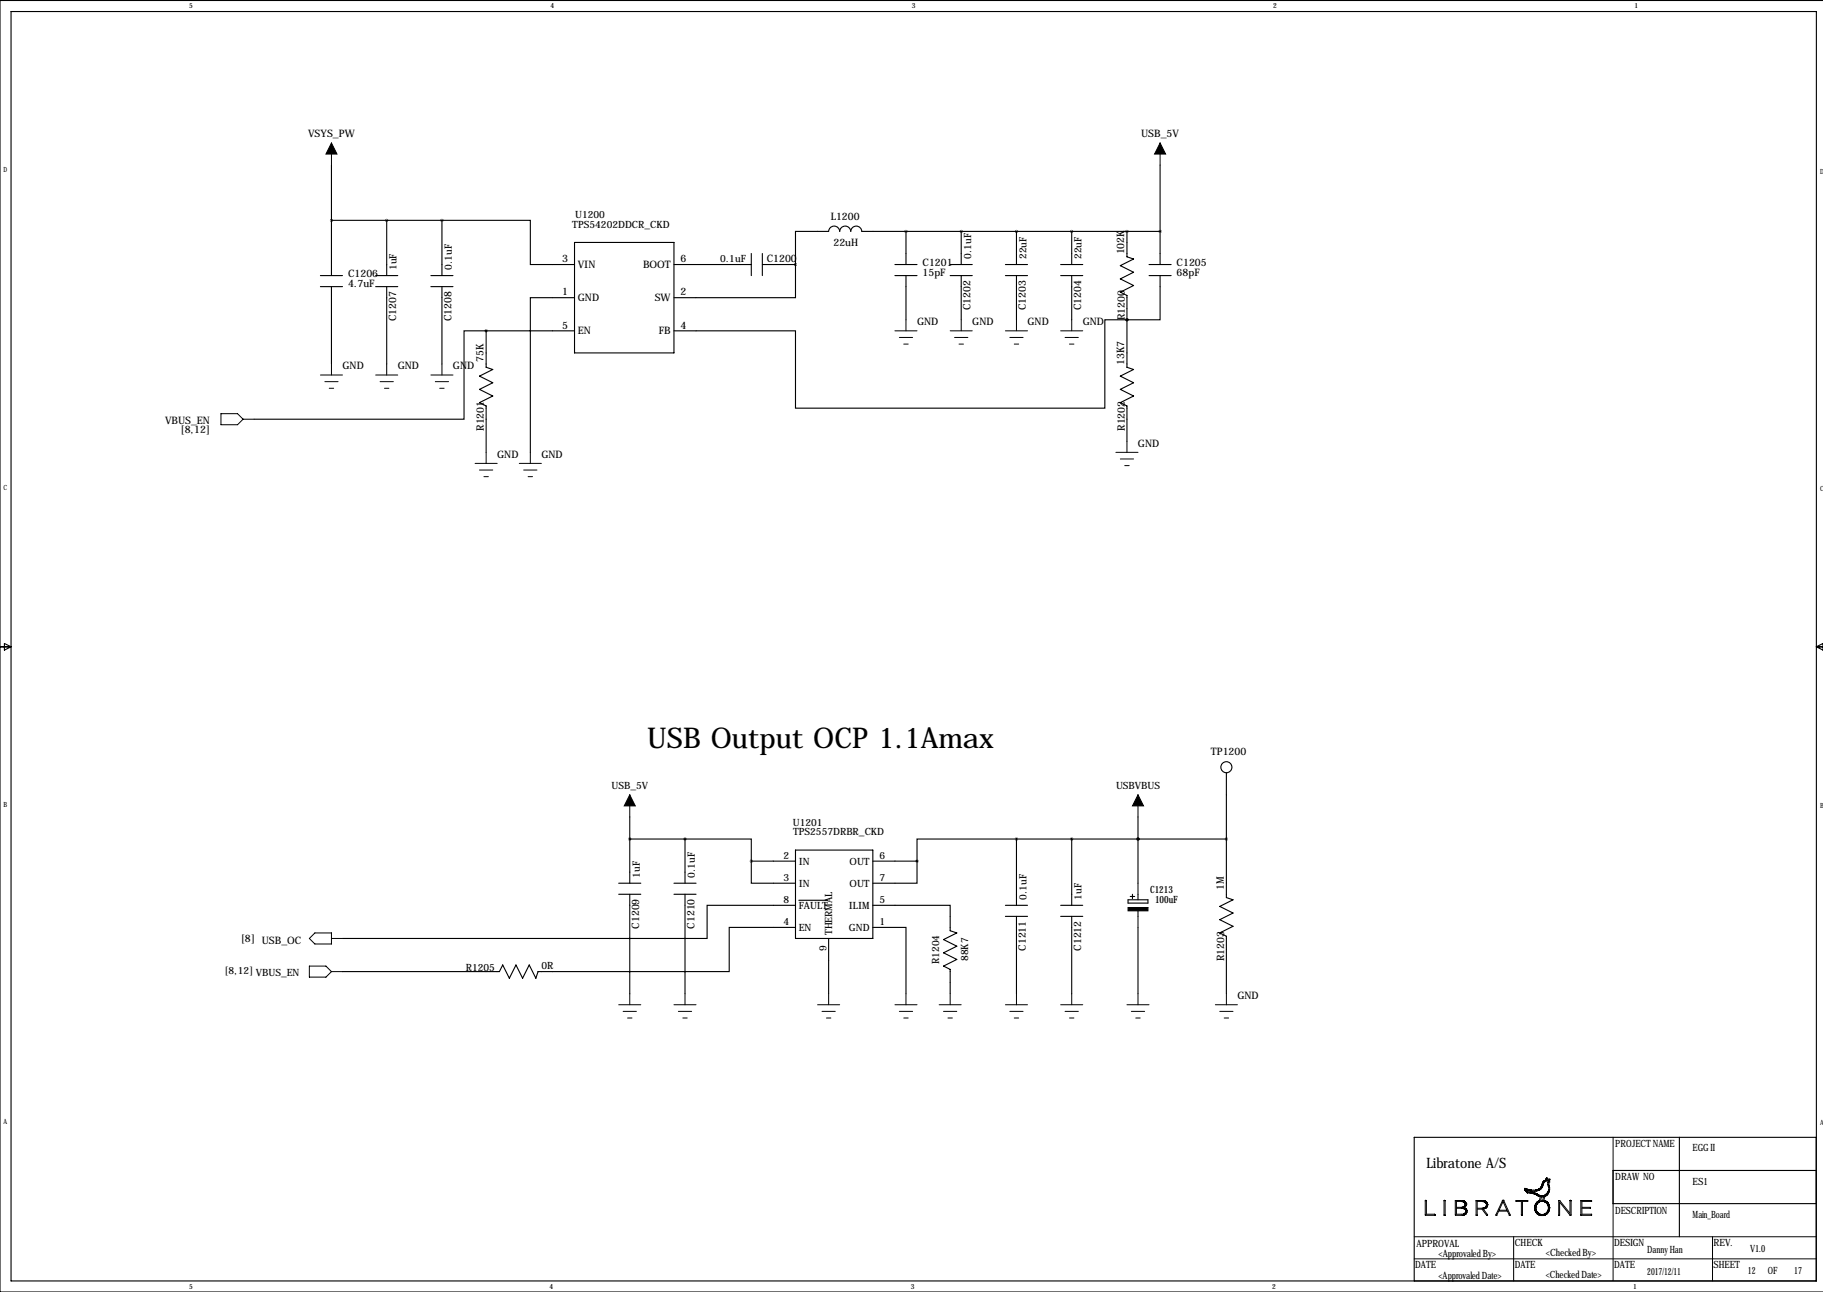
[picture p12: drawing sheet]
<svg xmlns="http://www.w3.org/2000/svg" width="419mm" height="297mm" viewBox="0 0 419 297" stroke-linecap="round" stroke-linejoin="round" font-family="sans-serif">
<defs><g id="words">
<text font-size="6.6" x="148.8" y="171.9">USB Output OCP 1.1Amax</text>
<text font-size="3.3" x="327.9" y="268.5">Libratone A/S</text>
<g font-size="2.4">
<text x="70.8" y="31.6">VSYS_PW</text>
<text x="262.4" y="31.6">USB_5V</text>
<text x="191" y="50.7">L1200</text>
<text x="191.6" y="56.5">22uH</text>
<text x="258.5" y="58.5" transform="rotate(-90 258.5 58.5)">102K</text>
<text x="80" y="63.6">C1206</text>
<text x="129.2" y="60.3">3</text>
<text x="132.8" y="61.6">VIN</text>
<text x="147.8" y="61.6">BOOT</text>
<text x="156.5" y="60.3">6</text>
<text x="176.3" y="60.3">C1200</text>
<text x="212.1" y="61.1">C1201</text>
<text x="212.1" y="63.5">15pF</text>
<text x="270.5" y="61.1">C1205</text>
<text x="270.5" y="63.5">68pF</text>
<text x="80" y="66">4.7uF</text>
<text x="129.2" y="67.9">1</text>
<text x="132.8" y="69.3">GND</text>
<text x="150.5" y="69.3">SW</text>
<text x="156.5" y="67.9">2</text>
<text x="223.1" y="71.3" transform="rotate(-90 223.1 71.3)">C1202</text>
<text x="235.8" y="71.3" transform="rotate(-90 235.8 71.3)">C1203</text>
<text x="248.5" y="71.3" transform="rotate(-90 248.5 71.3)">C1204</text>
<text x="91.1" y="73.8" transform="rotate(-90 91.1 73.8)">C1207</text>
<text x="103.8" y="73.8" transform="rotate(-90 103.8 73.8)">C1208</text>
<text x="129.2" y="75.6">5</text>
<text x="132.8" y="76.9">EN</text>
<text x="151.5" y="76.9">FB</text>
<text x="156.5" y="75.6">4</text>
<text x="210.8" y="74.8">GND</text>
<text x="223.5" y="74.8">GND</text>
<text x="236.2" y="74.8">GND</text>
<text x="248.9" y="74.8">GND</text>
<text x="258.6" y="73.7" transform="rotate(-90 258.6 73.7)">R1200</text>
<text x="111.1" y="83.2" transform="rotate(-90 111.1 83.2)">75K</text>
<text x="258.5" y="83.9" transform="rotate(-90 258.5 83.9)">13K7</text>
<text x="78.7" y="84.9">GND</text>
<text x="91.4" y="84.9">GND</text>
<text x="104.1" y="84.9">GND</text>
<text x="37.9" y="97.4">VBUS_EN</text>
<text x="41.5" y="99.6">[8,12]</text>
<text x="111.3" y="99.1" transform="rotate(-90 111.3 99.1)">R1201</text>
<text x="258.6" y="99.1" transform="rotate(-90 258.6 99.1)">R1202</text>
<text x="114.3" y="105.3">GND</text>
<text x="124.5" y="105.3">GND</text>
<text x="261.6" y="102.7">GND</text>
<text x="278.4" y="173.5">TP1200</text>
<text x="281.3" y="204.6" transform="rotate(-90 281.3 204.6)">1M</text>
<text x="146.9" y="213.5" transform="rotate(-90 146.9 213.5)">C1209</text>
<text x="159.6" y="213.5" transform="rotate(-90 159.6 213.5)">C1210</text>
<text x="55.4" y="216.7">[8] USB_OC</text>
<text x="235.8" y="218.6" transform="rotate(-90 235.8 218.6)">C1211</text>
<text x="248.5" y="218.6" transform="rotate(-90 248.5 218.6)">C1212</text>
<text x="281.4" y="221" transform="rotate(-90 281.4 221)">R1203</text>
<text x="284.5" y="229.7">GND</text>
</g>
<g font-size="2.3">
<text x="131.6" y="52.5">TPS54202DDCR_CKD</text>
<text x="132.2" y="50.2">U1200</text>
<text x="223.3" y="59.5" transform="rotate(-90 223.3 59.5)">0.1uF</text>
<text x="236" y="59.5" transform="rotate(-90 236 59.5)">22uF</text>
<text x="248.7" y="59.5" transform="rotate(-90 248.7 59.5)">22uF</text>
<text x="91.2" y="62.1" transform="rotate(-90 91.2 62.1)">1uF</text>
<text x="103.9" y="62.1" transform="rotate(-90 103.9 62.1)">0.1uF</text>
<text x="165.6" y="60.1">0.1uF</text>
<text x="140.6" y="181.5">USB_5V</text>
<text x="256.6" y="181.5">USBVBUS</text>
<text x="182.3" y="189.9">U1201</text>
<text x="182.3" y="192">TPS2557DRBR_CKD</text>
<text x="180.1" y="197.5">2</text>
<text x="202.2" y="197.5">6</text>
<text x="147.1" y="201.8" transform="rotate(-90 147.1 201.8)">1uF</text>
<text x="159.8" y="201.8" transform="rotate(-90 159.8 201.8)">0.1uF</text>
<text x="180.1" y="202.6">3</text>
<text x="183.6" y="198.8">IN</text>
<text x="183.6" y="203.9">IN</text>
<text x="195.3" y="203.9">OUT</text>
<text x="195.3" y="198.8">OUT</text>
<text x="202.2" y="202.6">7</text>
<text x="180.1" y="207.6">8</text>
<text x="183.6" y="208.9">FAULT</text>
<text x="195.2" y="208.9">ILIM</text>
<text x="202.2" y="207.6">5</text>
<text x="236" y="206.9" transform="rotate(-90 236 206.9)">0.1uF</text>
<text x="248.7" y="206.9" transform="rotate(-90 248.7 206.9)">1uF</text>
<text x="264.4" y="205.2">C1213</text>
<text x="265.5" y="207.5">100uF</text>
<text x="180.1" y="212.7">4</text>
<text x="183.6" y="214">EN</text>
<text x="191.3" y="215" transform="rotate(-90 191.3 215)">THERMAL</text>
<text x="195.2" y="214">GND</text>
<text x="202.2" y="212.7">1</text>
<text x="190" y="218.6" transform="rotate(-90 190 218.6)">9</text>
<text x="215.9" y="221.7" transform="rotate(-90 215.9 221.7)">R1204</text>
<text x="222.6" y="221" transform="rotate(-90 222.6 221)">88K7</text>
<text x="51.6" y="224">[8,12] VBUS_EN</text>
<text x="107.1" y="223.1">R1205</text>
<text x="124.5" y="222.7">0R</text>
<text x="371.3" y="263.8">PROJECT NAME</text>
<text x="389.1" y="264.5">EGG II</text>
<text x="371.3" y="271.4">DRAW NO</text>
<text x="389.1" y="272.4">ES1</text>
<text x="371.3" y="279">DESCRIPTION</text>
<text x="389.1" y="280">Main_Board</text>
<text x="325.6" y="286.6">APPROVAL</text>
<text x="348.2" y="286.4">CHECK</text>
<text x="371.1" y="286.4">DESIGN</text>
<text x="394" y="286.4">REV.</text>
<text x="402.3" y="287.9">V1.0</text>
<text x="325.4" y="291.5">DATE</text>
<text x="330.7" y="288.9">&lt;Approvaled By&gt;</text>
<text x="330.7" y="294">&lt;Approvaled Date&gt;</text>
<text x="348.2" y="291.5">DATE</text>
<text x="355.3" y="288.7">&lt;Checked By&gt;</text>
<text x="355.3" y="293.7">&lt;Checked Date&gt;</text>
<text x="371.1" y="291.5">DATE</text>
<text x="378.7" y="288.1">Danny Han</text>
<text x="378.7" y="293.2">2017/12/11</text>
<text x="394" y="291.5">SHEET</text>
<text x="401.8" y="293">12</text>
<text x="406.4" y="293">OF</text>
<text x="412.5" y="293">17</text>
</g>
<g font-size="1.6">
<text x="43.5" y="1.9">5</text>
<text x="126.6" y="1.9">4</text>
<text x="209.6" y="1.9">3</text>
<text x="292.7" y="1.9">2</text>
<text x="375.7" y="1.9">1</text>
<text x=".8" y="39.5">D</text>
<text x="418.4" y="40">D</text>
<text x=".8" y="112.7">C</text>
<text x="418.4" y="112.9">C</text>
<text x=".8" y="185.6">B</text>
<text x="418.4" y="185.8">B</text>
<text x=".8" y="258.5">A</text>
<text x="418.4" y="258.7">A</text>
<text x="43.5" y="296.3">5</text>
<text x="126.3" y="296.3">4</text>
<text x="209.4" y="296.3">3</text>
<text x="292.4" y="296.3">2</text>
<text x="375.5" y="296.3">1</text>
</g>
</g></defs>
<g fill="none" stroke="#000" stroke-width=".23">
<path d="M76.2 32.9v5.1M266.7 32.9v5.1M205.7 76.1h5.1M206.8 77.6h3M207.8 79.1h1M208.3 73.5v2.6M218.4 76.1h5.1M219.5 77.6h3M220.5 79.1h1M221 73.5v2.6M231.1 76.1h5.1M232.2 77.6h3"/>
<path d="M233.2 79.1h1M233.7 73.5v2.6M243.8 76.1h5.1M244.9 77.6h3M245.9 79.1h1M246.4 73.5v2.6M50.8 95.1h3.8l1.3 1.3-1.3 1.2h-3.8zM55.9 96.4h2.5M73.7 86.2h5M74.7 87.7h3M75.7 89.3h1M76.2 83.7v2.5"/>
<path d="M86.4 86.2h5M87.4 87.7h3M88.4 89.3h1M88.9 83.7v2.5M99.1 86.2h5M100.1 87.7h3M101.1 89.3h1M101.6 83.7v2.5M109.2 106.5h5.1M110.2 108.1h3.1M111.3 109.6h1M111.8 104v2.5"/>
<path d="M119.4 106.5h5.1M120.4 108.1h3M121.4 109.6h1M121.9 104v2.5M256.5 104h5.1M257.6 105.5h3M258.6 107h1M259.1 101.5v2.5M144.8 182.7v5.1M261.6 182.7v5.1M72.4 214.5h3.8v2.5h-3.8l-1.3-1.2zM76.2 215.8h2.5"/>
<path d="M261.6 203.1v2.5M261.6 210.7v2.5M71.1 222.1h3.8l1.3 1.3-1.3 1.2h-3.8zM76.2 223.4h2.5M142.2 231h5.1M143.3 232.5h3M144.3 234h1M144.8 228.5v2.5M154.9 231h5.1M156 232.5h3M157 234h1M157.5 228.5v2.5"/>
<path d="M188 231h5M189 232.5h3M190 234h1M190.5 228.5v2.5M205.7 231h5.1M206.8 232.5h3M207.8 234h1M208.3 228.5v2.5M215.9 231h5.1M216.9 232.5h3.1M217.9 234h1M218.4 228.5v2.5"/>
<path d="M231.1 231h5.1M232.2 232.5h3M233.2 234h1M233.7 228.5v2.5M243.8 231h5.1M244.9 232.5h3M245.9 234h1M246.4 228.5v2.5M259.1 231h5.1M260.1 232.5h3M261.1 234h1M261.6 228.5v2.5"/>
<path d="M279.4 231h5.1M280.4 232.5h3.1M281.4 234h1M281.9 228.5v2.5M327.7 276h.2v3.2h1.9l.1 .2h-2.2zM327.8 276h.1M327.9 276.1h.1M332 276l.2 .1v3.3h-.2zM332.1 276h.1M334.8 276.2l1.7 .2 .3 .3-.1 .6-.6 .3h-1.3zM334.8 277.8l1.8 .1 .4 .3v.6l-.6 .4h-1.6zM336.4 276.3l.1 .1"/>
<path d="M336.5 277.6l.2 .1M336.5 277.6v.1M336.6 276.5h.1M336.6 277.6h.1M336.6 277.3h.1M336.8 279h.1M336.8 276.9h.1M336.9 276.3l-.6-.3h-1.7v3.4h1.7l.7-.2 .2-.4 .1-.5-.7-.7M336.9 276.4l.2 .2v.5l-.4 .5M336.9 276.3v.1M337.1 276.8h.1M337.1 279h.1"/>
<path d="M337.1 278h.1M339.3 276.1l1.8-.1 .7 .4 .2 .4-.2 .7-.3 .3-.5 .1 1 1.3-.1 .2h-.2l-1-1.4h-1.1v1.4h-.3zM339.6 276.2l1.8 .2 .3 .4v.5l-.6 .4-1.5 .1zM341.3 277.6v.1M341.3 276.3v.1M341.4 276.4h.1M341.7 277.6v.1M341.7 277h.1M341.7 276.3v.1M341.9 276.6h.1M341.9 277.3v.1M342 277h.1"/>
<path d="M345.4 276l.3 .1 1.5 3.3h-.2l-.4-1h-2.1l-.4 1h-.2zM345.5 276h.1M345.5 276.3l1 1.9h-1.9zM348.6 276l2.6 .1v.1h-1.2v3.2h-.2v-3.2h-1.2zM349.8 279.4h.1M350.6 273.7h.1M350.7 273.8l.3 .3M350.7 273.7v.1M350.8 273.3h.1M351 273.7l-.1-.1h.2l.1 .4 1.4 .2 1.8 .8 .8-.2 .6-.6M351 274.1l1.8 .4 1.3 .6-.2 1-.6 .4-.4 .7 .1 1.3 .7 .8M351 274.2h.1"/>
<path d="M351 273.8h.1M351.1 273.7l1.8 .2 1.1-.3 .4-.4 .5-1.4 .7-.6 .2 .3 .3-.1-.2 .3 .2 1.9-.3 .5M351.2 274.2h.1M351.5 273.7v.1M352.4 274.1v.1M352.8 277.4h.1M352.8 277.9l.1 .1M353.1 277.7h.1M353.1 274.6h.1M353.2 276.5h.1M353.2 278.4h.1M353.2 278.9h.1"/>
<path d="M353.2 277h.1M353.3 279h.1M353.4 276.8l.3-.4 .6-.2 .8 .1 .6 .5M353.4 276.8l-.3 .5v.8l.6 .9M353.4 276.8h.1M353.4 276.3v.1M353.5 273.7v.1M353.5 274.6h.1M353.7 279.3h.1M353.7 279h.1M353.9 275v.1M353.9 276.3l-.1 .1"/>
<path d="M353.9 273.3h.1M354.1 273.4h.1M354.2 279.4v.1M354.3 273.3h.1M354.4 275.2l.4-.1-.1 .9h-.5zM354.5 272.1h.1M354.5 272.9h.1M354.9 271.5v.1M354.9 271.9v.1M354.9 279.4l-.1 .1M355 271.8h.1M355.1 275.1h.1"/>
<path d="M355.1 275.1l-.2 .9 .7 .3 .5 .6v1.5l-.4 .7-.5 .3h-1.2l-.3-.1M355.2 276.3v.1M355.3 279h.1M355.4 271.5h.1M355.4 274.9h.1M355.4 271h.1M355.4 271l.3-.2 .2 .4 .4-.1-.2 .6 .2 1.9-.4 .9-.8 .5M355.4 271l-.2 .4-.4 .2-.5 1.4-.5 .4-.8 .2h-1l-1.5-.4v.2l.2 .3M355.7 276.3v.1M355.7 276.8l.3 .8-.2 .9M355.7 276.8h.1M355.8 274.6h.1"/>
<path d="M355.8 278.5v.1M355.8 278.6l-.9 .6h-.8l-.4-.2M355.8 274.1v.1M355.9 271.9h.1M355.9 274h.1M355.9 278.8h.1M355.9 276.6h.1M355.9 278.3h.1M355.9 277.1h.1M355.9 272.4h.1M355.9 274.4v.1M356 278.6h.1"/>
<path d="M356.1 271.7h.1M356.2 277.7h.1M358.3 276h.3l2.3 3v-3l.3 .1-.1 3.3h-.2l-2.4-3v3h-.2zM361.1 276h.1M363.5 276l2.4 .1v.1h-2.2v1.4h2v.2h-2v1.4h2.2v.2h-2.4zM370.8 261.5v33M325.1 284.3h92.5M325.1 289.4h92.4M348 284.3v10.2M393.7 284.3v10.2"/>
</g>
<g fill="none" stroke="#000" stroke-width=".25">
<path d="M2.5 2.7h415.1v291.8h-415.1zM419.1 .1h-419.1v296.9h419.1M76.2 38v25.4M266.7 38v22.8M76.2 50.7h25.4M88.9 50.7v12.7M101.6 50.7h20.3v10.1h10.2M101.6 50.7v12.7M132.1 55.7h22.8v25.4h-22.8zM172.7 58.3v5.1M175.3 58.3v5.1M190.5 53.2h-7.6v7.6"/>
<path d="M190.5 53.2a1.27 1.27 0 0 1 1.3-1.2 1.27 1.27 0 0 1 1.2 1.2M193 53.2a1.27 1.27 0 0 1 1.3-1.2 1.27 1.27 0 0 1 1.3 1.2M195.6 53.2a1.27 1.27 0 0 1 1.3-1.2 1.27 1.27 0 0 1 1.2 1.2h68.6M208.3 53.2v7.6M221 53.2v7.6M233.7 53.2v7.6M246.4 53.2v7.6M259.1 53.2v5.8l1.5 .5-3 1.6 3 1.5-3 1.5 3 1.5-3 1.6 1.5 .7v16.5l1.5 .5-3 1.6 3 1.5-3 1.5 3 1.5-3 1.6 1.5 .7v8.2M73.7 63.4h5M73.7 65.9h5M76.2 65.9v17.8M86.4 63.4h5"/>
<path d="M86.4 65.9h5M88.9 65.9v17.8M99.1 63.4h5M99.1 65.9h5M101.6 65.9v17.8M111.8 76.1h-5.1v20.3h-48.3M111.8 76.1h20.3M111.8 76.1v8.3l1.5 .5-3.1 1.6 3.1 1.5-3.1 1.5 3.1 1.5-3.1 1.6 1.6 .7v10.7M132.1 68.4h-10.2v35.6M154.9 60.8h17.8M175.3 60.8h7.6M182.9 60.8v7.6h-28"/>
<path d="M205.7 60.8h5.1M205.7 63.4h5.1M208.3 63.4v10.1M218.4 60.8h5.1M218.4 63.4h5.1M221 63.4v10.1M231.1 60.8h5.1M231.1 63.4h5.1M233.7 63.4v10.1M243.8 60.8h5.1M243.8 63.4h5.1M246.4 63.4v10.1"/>
<path d="M259.1 73.5h-5.1v20.3h-71.1v-17.7h-28M259.1 73.5h.1M264.2 60.8h5M264.2 63.4h5M266.7 63.4v10.1h-7.6M0 148.7h2.5M1 147.9l1.5 .8-1.5 .8zM417.6 148.7h1.5M417.6 148.7l1.5-.8v1.6zM281.9 177.7v28.7l1.6 .5-3.1 1.5 3.1 1.5-3.1 1.5 3.1 1.6-3.1 1.5 1.5 .8v13.2M144.8 187.8v15.3M144.8 192.9h12.7"/>
<path d="M157.5 192.9h15.2v5.1M157.5 192.9v10.2M172.7 198v5.1h10.2M172.7 198h10.2M182.9 195.4h17.8v20.4h-17.8zM200.7 198h10.1M210.8 198v5.1h-10.1M233.7 192.9h-22.9v5.1M233.7 192.9v15.2M233.7 192.9h48.2M246.4 192.9v15.2M261.6 192.9h.1"/>
<path d="M261.6 187.8v15.3M142.2 203.1h5.1M142.2 205.6h5.1M144.8 205.6v22.9M154.9 203.1h5.1M154.9 205.6h5.1M157.5 205.6v22.9M182.9 213.2h-15.3v10.2h-43.9l-.5 1.5-1.5-3-1.6 3-1.5-3-1.5 3-1.5-3-.8 1.5h-36.1M182.9 208.1h-20.3v7.7h-83.9M183.6 207h6.8M190.5 215.8v12.7M200.7 213.2h7.6v15.3"/>
<path d="M200.7 208.1h17.7v5.9l1.6 .5-3.1 1.5 3.1 1.5-3.1 1.6 3.1 1.5-3.1 1.5 1.5 .8v5.6M231.1 208.1h5.1M231.1 210.7h5.1M233.7 210.7v17.8M243.8 208.1h5.1M243.8 210.7h5.1M246.4 210.7v17.8M259.3 206.9h4.6v.7h-4.6zM259.8 206.1h1.1M260.3 205.6v1M261.6 205.6v1.3M261.6 208.6v2.1"/>
<path d="M261.6 213.2v15.3M386.1 261.5v22.8M417.5 261.5h-92.4v33M417.6 269.1h-46.8v7.6h46.8"/>
<circle cx="281.9" cy="176.4" r="1.27"/>
</g>
<path d="M76.2 32.9l1.3 2.5h-2.6zM266.7 32.9l1.3 2.5h-2.6zM144.8 182.7l1.2 2.6h-2.5zM261.6 182.7l1.3 2.6h-2.6zM259.3 208.6h4.6v.8h-4.6z" fill="#000" stroke="#000" stroke-width=".23"/>
<path d="M111.7 76.1a.05 .05 0 0 0 .1 0 .05 .05 0 0 0-.1 0zM281.9 192.9a.05 .05 0 0 0 .1 0 .05 .05 0 0 0-.1 0z" fill="#000" stroke="#000" stroke-width=".63"/>
<use href="#words"/>
</svg>
